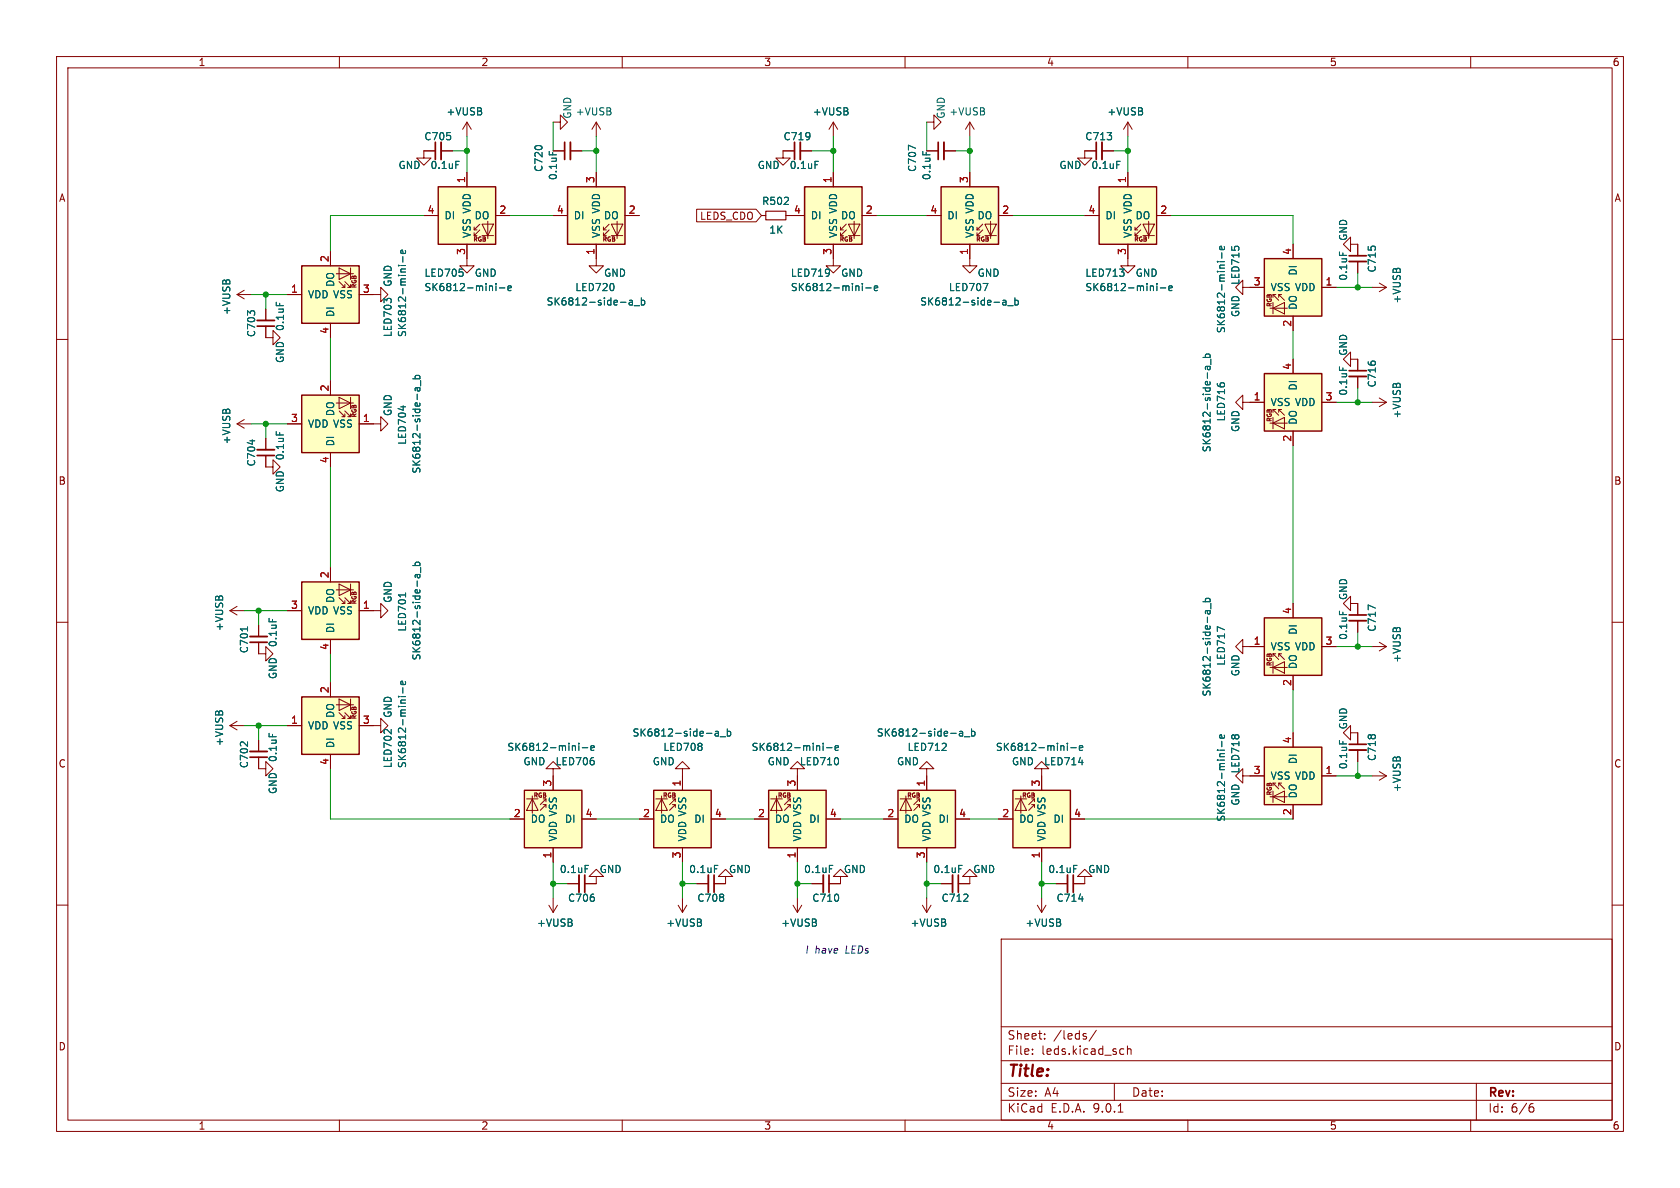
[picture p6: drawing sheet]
<svg xmlns="http://www.w3.org/2000/svg" width="297mm" height="210mm" viewBox="0 0 297 210" stroke-linecap="round" stroke-linejoin="round" font-family="sans-serif">
<defs><g id="words">
<text font-size="2.8" fill="#840000" x="178" y="190.9">Title:</text>
<g font-size="2.1" fill="#840000">
<text x="178" y="184">Sheet:</text>
<text x="186.2" y="184">/leds/</text>
<text x="178" y="186.7">File:</text>
<text x="184.1" y="186.7">leds.kicad_sch</text>
<text x="178" y="196.9">KiCad</text>
<text x="178" y="194.1">Size:</text>
<text x="184.7" y="194.1">A4</text>
<text x="185.7" y="196.9">E.D.A.</text>
<text x="193.3" y="196.9">9.0.1</text>
<text x="200" y="194.1">Date:</text>
<text x="263" y="194.3">Rev:</text>
<text x="263" y="196.9">Id:</text>
<text x="267.1" y="196.9">6/6</text>
</g>
<g font-size="1.8" fill="#840000">
<text x="35" y="11.9">1</text>
<text x="85" y="11.9">2</text>
<text x="135" y="11.9">3</text>
<text x="185" y="11.9">4</text>
<text x="235" y="11.9">5</text>
<text x="285" y="11.9">6</text>
<text x="10.3" y="35.9">A</text>
<text x="285.3" y="35.9">A</text>
<text x="123.7" y="39.1">LEDS_CDO</text>
<text x="10.3" y="85.9">B</text>
<text x="285.3" y="85.9">B</text>
<text x="10.3" y="135.9">C</text>
<text x="285.3" y="135.9">C</text>
<text x="10.3" y="185.9">D</text>
<text x="285.3" y="185.9">D</text>
<text x="35" y="199.9">1</text>
<text x="85" y="199.9">2</text>
<text x="135" y="199.9">3</text>
<text x="185" y="199.9">4</text>
<text x="235" y="199.9">5</text>
<text x="285" y="199.9">6</text>
</g>
<g font-size="1.8" fill="#006464">
<text x="78.8" y="20.6">+VUSB</text>
<text x="101.2" y="21.1" transform="rotate(-90 101.2 21.1)">GND</text>
<text x="101.7" y="20.6">+VUSB</text>
<text x="143.6" y="20.6">+VUSB</text>
<text x="167.2" y="21.1" transform="rotate(-90 167.2 21.1)">GND</text>
<text x="167.7" y="20.6">+VUSB</text>
<text x="195.7" y="20.6">+VUSB</text>
<text x="74.9" y="25">C705</text>
<text x="138.4" y="25">C719</text>
<text x="191.8" y="25">C713</text>
<text x="70.4" y="30.1">GND</text>
<text x="76" y="30.1">0.1uF</text>
<text x="96.1" y="30.5" transform="rotate(-90 96.1 30.5)">C720</text>
<text x="98.7" y="31.9" transform="rotate(-90 98.7 31.9)">0.1uF</text>
<text x="133.9" y="30.1">GND</text>
<text x="139.5" y="30.1">0.1uF</text>
<text x="162.2" y="30.5" transform="rotate(-90 162.2 30.5)">C707</text>
<text x="164.7" y="31.9" transform="rotate(-90 164.7 31.9)">0.1uF</text>
<text x="187.2" y="30.1">GND</text>
<text x="192.8" y="30.1">0.1uF</text>
<text x="78.5" y="39">DI</text>
<text x="83.8" y="39">DO</text>
<text x="101.3" y="39">DI</text>
<text x="106.7" y="39">DO</text>
<text x="134.6" y="36.4">R502</text>
<text x="135.9" y="41.5">1K</text>
<text x="143.3" y="39">DI</text>
<text x="148.6" y="39">DO</text>
<text x="167.4" y="39">DI</text>
<text x="172.7" y="39">DO</text>
<text x="195.3" y="39">DI</text>
<text x="200.7" y="39">DO</text>
<text x="83.4" y="42.2" transform="rotate(-90 83.4 42.2)">VSS VDD</text>
<text x="106.3" y="42.2" transform="rotate(-90 106.3 42.2)">VSS VDD</text>
<text x="148.2" y="42.2" transform="rotate(-90 148.2 42.2)">VSS VDD</text>
<text x="172.3" y="42.2" transform="rotate(-90 172.3 42.2)">VSS VDD</text>
<text x="200.3" y="42.2" transform="rotate(-90 200.3 42.2)">VSS VDD</text>
<text x="238.4" y="42.7" transform="rotate(-90 238.4 42.7)">GND</text>
<text x="54.4" y="52.9">VDD VSS</text>
<text x="59.3" y="50.8" transform="rotate(-90 59.3 50.8)">DO</text>
<text x="69.4" y="50.8" transform="rotate(-90 69.4 50.8)">GND</text>
<text x="74.9" y="49.1">LED705</text>
<text x="74.9" y="51.7">SK6812-mini-e</text>
<text x="83.8" y="49.1">GND</text>
<text x="101.6" y="51.7">LED720</text>
<text x="106.7" y="49.1">GND</text>
<text x="139.7" y="49.1">LED719</text>
<text x="139.7" y="51.7">SK6812-mini-e</text>
<text x="148.6" y="49.1">GND</text>
<text x="167.6" y="51.7">LED707</text>
<text x="172.7" y="49.1">GND</text>
<text x="191.8" y="49.1">LED713</text>
<text x="191.8" y="51.7">SK6812-mini-e</text>
<text x="200.7" y="49.1">GND</text>
<text x="219.3" y="50.5" transform="rotate(-90 219.3 50.5)">LED715</text>
<text x="224.5" y="51.7">VSS VDD</text>
<text x="229.5" y="48.8" transform="rotate(-90 229.5 48.8)">DI</text>
<text x="238.4" y="49.7" transform="rotate(-90 238.4 49.7)">0.1uF</text>
<text x="243.4" y="48.3" transform="rotate(-90 243.4 48.3)">C715</text>
<text x="247.8" y="53.8" transform="rotate(-90 247.8 53.8)">+VUSB</text>
<text x="40.9" y="55.8" transform="rotate(-90 40.9 55.8)">+VUSB</text>
<text x="45.3" y="59.7" transform="rotate(-90 45.3 59.7)">C703</text>
<text x="50.4" y="58.6" transform="rotate(-90 50.4 58.6)">0.1uF</text>
<text x="59.3" y="56.1" transform="rotate(-90 59.3 56.1)">DI</text>
<text x="69.4" y="59.7" transform="rotate(-90 69.4 59.7)">LED703</text>
<text x="72" y="59.7" transform="rotate(-90 72 59.7)">SK6812-mini-e</text>
<text x="96.5" y="54.2">SK6812-side-a_b</text>
<text x="162.6" y="54.2">SK6812-side-a_b</text>
<text x="216.8" y="59" transform="rotate(-90 216.8 59)">SK6812-mini-e</text>
<text x="219.3" y="56.2" transform="rotate(-90 219.3 56.2)">GND</text>
<text x="229.5" y="54.9" transform="rotate(-90 229.5 54.9)">DO</text>
<text x="50.4" y="64.3" transform="rotate(-90 50.4 64.3)">GND</text>
<text x="238.4" y="63" transform="rotate(-90 238.4 63)">GND</text>
<text x="224.5" y="72">VSS VDD</text>
<text x="229.5" y="69.1" transform="rotate(-90 229.5 69.1)">DI</text>
<text x="238.4" y="70" transform="rotate(-90 238.4 70)">0.1uF</text>
<text x="243.4" y="68.6" transform="rotate(-90 243.4 68.6)">C716</text>
<text x="54.4" y="75.8">VDD VSS</text>
<text x="59.3" y="73.7" transform="rotate(-90 59.3 73.7)">DO</text>
<text x="69.4" y="73.7" transform="rotate(-90 69.4 73.7)">GND</text>
<text x="216.8" y="74.6" transform="rotate(-90 216.8 74.6)">LED716</text>
<text x="219.3" y="76.5" transform="rotate(-90 219.3 76.5)">GND</text>
<text x="229.5" y="75.2" transform="rotate(-90 229.5 75.2)">DO</text>
<text x="247.8" y="74.1" transform="rotate(-90 247.8 74.1)">+VUSB</text>
<text x="40.9" y="78.6" transform="rotate(-90 40.9 78.6)">+VUSB</text>
<text x="45.3" y="82.6" transform="rotate(-90 45.3 82.6)">C704</text>
<text x="50.4" y="81.5" transform="rotate(-90 50.4 81.5)">0.1uF</text>
<text x="59.3" y="79" transform="rotate(-90 59.3 79)">DI</text>
<text x="72" y="78.7" transform="rotate(-90 72 78.7)">LED704</text>
<text x="74.5" y="83.8" transform="rotate(-90 74.5 83.8)">SK6812-side-a_b</text>
<text x="214.2" y="80" transform="rotate(-90 214.2 80)">SK6812-side-a_b</text>
<text x="50.4" y="87.1" transform="rotate(-90 50.4 87.1)">GND</text>
<text x="59.3" y="106.7" transform="rotate(-90 59.3 106.7)">DO</text>
<text x="69.4" y="106.7" transform="rotate(-90 69.4 106.7)">GND</text>
<text x="238.4" y="106.2" transform="rotate(-90 238.4 106.2)">GND</text>
<text x="39.6" y="111.7" transform="rotate(-90 39.6 111.7)">+VUSB</text>
<text x="54.4" y="108.8">VDD VSS</text>
<text x="59.3" y="112" transform="rotate(-90 59.3 112)">DI</text>
<text x="72" y="111.8" transform="rotate(-90 72 111.8)">LED701</text>
<text x="229.5" y="112.3" transform="rotate(-90 229.5 112.3)">DI</text>
<text x="238.4" y="113.2" transform="rotate(-90 238.4 113.2)">0.1uF</text>
<text x="243.4" y="111.8" transform="rotate(-90 243.4 111.8)">C717</text>
<text x="44" y="115.6" transform="rotate(-90 44 115.6)">C701</text>
<text x="49.1" y="114.5" transform="rotate(-90 49.1 114.5)">0.1uF</text>
<text x="74.5" y="116.8" transform="rotate(-90 74.5 116.8)">SK6812-side-a_b</text>
<text x="216.8" y="117.8" transform="rotate(-90 216.8 117.8)">LED717</text>
<text x="219.3" y="119.7" transform="rotate(-90 219.3 119.7)">GND</text>
<text x="224.5" y="115.2">VSS VDD</text>
<text x="229.5" y="118.4" transform="rotate(-90 229.5 118.4)">DO</text>
<text x="247.8" y="117.3" transform="rotate(-90 247.8 117.3)">+VUSB</text>
<text x="49.1" y="120.1" transform="rotate(-90 49.1 120.1)">GND</text>
<text x="214.2" y="123.2" transform="rotate(-90 214.2 123.2)">SK6812-side-a_b</text>
<text x="39.6" y="132" transform="rotate(-90 39.6 132)">+VUSB</text>
<text x="54.4" y="129.1">VDD VSS</text>
<text x="59.3" y="127" transform="rotate(-90 59.3 127)">DO</text>
<text x="69.4" y="127" transform="rotate(-90 69.4 127)">GND</text>
<text x="111.7" y="130.4">SK6812-side-a_b</text>
<text x="154.9" y="130.4">SK6812-side-a_b</text>
<text x="238.4" y="129" transform="rotate(-90 238.4 129)">GND</text>
<text x="44" y="135.9" transform="rotate(-90 44 135.9)">C702</text>
<text x="49.1" y="134.8" transform="rotate(-90 49.1 134.8)">0.1uF</text>
<text x="59.3" y="132.3" transform="rotate(-90 59.3 132.3)">DI</text>
<text x="69.4" y="135.9" transform="rotate(-90 69.4 135.9)">LED702</text>
<text x="72" y="135.9" transform="rotate(-90 72 135.9)">SK6812-mini-e</text>
<text x="89.6" y="132.9">SK6812-mini-e</text>
<text x="92.4" y="135.5">GND</text>
<text x="98.1" y="135.5">LED706</text>
<text x="115.3" y="135.5">GND</text>
<text x="117.2" y="132.9">LED708</text>
<text x="132.8" y="132.9">SK6812-mini-e</text>
<text x="135.6" y="135.5">GND</text>
<text x="141.3" y="135.5">LED710</text>
<text x="158.5" y="135.5">GND</text>
<text x="160.4" y="132.9">LED712</text>
<text x="176" y="132.9">SK6812-mini-e</text>
<text x="178.8" y="135.5">GND</text>
<text x="184.5" y="135.5">LED714</text>
<text x="219.3" y="136.8" transform="rotate(-90 219.3 136.8)">LED718</text>
<text x="229.5" y="135.2" transform="rotate(-90 229.5 135.2)">DI</text>
<text x="238.4" y="136.1" transform="rotate(-90 238.4 136.1)">0.1uF</text>
<text x="243.4" y="134.6" transform="rotate(-90 243.4 134.6)">C718</text>
<text x="49.1" y="140.5" transform="rotate(-90 49.1 140.5)">GND</text>
<text x="219.3" y="142.5" transform="rotate(-90 219.3 142.5)">GND</text>
<text x="224.5" y="138">VSS VDD</text>
<text x="229.5" y="141.2" transform="rotate(-90 229.5 141.2)">DO</text>
<text x="247.8" y="140.1" transform="rotate(-90 247.8 140.1)">+VUSB</text>
<text x="93.7" y="145.6">DO</text>
<text x="98.7" y="148.8" transform="rotate(-90 98.7 148.8)">VDD VSS</text>
<text x="99.8" y="145.6">DI</text>
<text x="116.6" y="145.6">DO</text>
<text x="121.5" y="148.8" transform="rotate(-90 121.5 148.8)">VDD VSS</text>
<text x="122.6" y="145.6">DI</text>
<text x="136.9" y="145.6">DO</text>
<text x="141.8" y="148.8" transform="rotate(-90 141.8 148.8)">VDD VSS</text>
<text x="143" y="145.6">DI</text>
<text x="159.8" y="145.6">DO</text>
<text x="164.7" y="148.8" transform="rotate(-90 164.7 148.8)">VDD VSS</text>
<text x="165.8" y="145.6">DI</text>
<text x="180.1" y="145.6">DO</text>
<text x="185" y="148.8" transform="rotate(-90 185 148.8)">VDD VSS</text>
<text x="186.1" y="145.6">DI</text>
<text x="216.8" y="145.4" transform="rotate(-90 216.8 145.4)">SK6812-mini-e</text>
<text x="98.9" y="154.5">0.1uF</text>
<text x="105.9" y="154.5">GND</text>
<text x="121.7" y="154.5">0.1uF</text>
<text x="128.8" y="154.5">GND</text>
<text x="142" y="154.5">0.1uF</text>
<text x="149.1" y="154.5">GND</text>
<text x="164.9" y="154.5">0.1uF</text>
<text x="172" y="154.5">GND</text>
<text x="185.2" y="154.5">0.1uF</text>
<text x="192.3" y="154.5">GND</text>
<text x="100.3" y="159.6">C706</text>
<text x="123.2" y="159.6">C708</text>
<text x="143.5" y="159.6">C710</text>
<text x="166.4" y="159.6">C712</text>
<text x="186.7" y="159.6">C714</text>
<text x="94.8" y="164">+VUSB</text>
<text x="117.7" y="164">+VUSB</text>
<text x="138" y="164">+VUSB</text>
<text x="160.9" y="164">+VUSB</text>
<text x="181.2" y="164">+VUSB</text>
</g>
<g font-size="1.8" fill="#a90000">
<text x="82.3" y="32.5" transform="rotate(-90 82.3 32.5)">1</text>
<text x="105.2" y="32.5" transform="rotate(-90 105.2 32.5)">3</text>
<text x="147.1" y="32.5" transform="rotate(-90 147.1 32.5)">1</text>
<text x="171.2" y="32.5" transform="rotate(-90 171.2 32.5)">3</text>
<text x="199.1" y="32.5" transform="rotate(-90 199.1 32.5)">1</text>
<text x="75.5" y="37.8">4</text>
<text x="88.2" y="37.8">2</text>
<text x="98.4" y="37.8">4</text>
<text x="111.1" y="37.8">2</text>
<text x="140.3" y="37.8">4</text>
<text x="153" y="37.8">2</text>
<text x="164.4" y="37.8">4</text>
<text x="177.1" y="37.8">2</text>
<text x="192.3" y="37.8">4</text>
<text x="205" y="37.8">2</text>
<text x="58.2" y="46.4" transform="rotate(-90 58.2 46.4)">2</text>
<text x="82.3" y="45.2" transform="rotate(-90 82.3 45.2)">3</text>
<text x="105.2" y="45.2" transform="rotate(-90 105.2 45.2)">1</text>
<text x="147.1" y="45.2" transform="rotate(-90 147.1 45.2)">3</text>
<text x="171.2" y="45.2" transform="rotate(-90 171.2 45.2)">1</text>
<text x="199.1" y="45.2" transform="rotate(-90 199.1 45.2)">3</text>
<text x="228.3" y="45.2" transform="rotate(-90 228.3 45.2)">4</text>
<text x="51.4" y="51.8">1</text>
<text x="64.1" y="51.8">3</text>
<text x="221.5" y="50.5">3</text>
<text x="234.2" y="50.5">1</text>
<text x="58.2" y="59.1" transform="rotate(-90 58.2 59.1)">4</text>
<text x="228.3" y="57.9" transform="rotate(-90 228.3 57.9)">2</text>
<text x="228.3" y="65.5" transform="rotate(-90 228.3 65.5)">4</text>
<text x="58.2" y="69.3" transform="rotate(-90 58.2 69.3)">2</text>
<text x="221.5" y="70.9">1</text>
<text x="234.2" y="70.9">3</text>
<text x="51.4" y="74.7">3</text>
<text x="64.1" y="74.7">1</text>
<text x="58.2" y="82" transform="rotate(-90 58.2 82)">4</text>
<text x="228.3" y="78.2" transform="rotate(-90 228.3 78.2)">2</text>
<text x="51.4" y="107.7">3</text>
<text x="58.2" y="102.3" transform="rotate(-90 58.2 102.3)">2</text>
<text x="64.1" y="107.7">1</text>
<text x="228.3" y="108.7" transform="rotate(-90 228.3 108.7)">4</text>
<text x="58.2" y="115" transform="rotate(-90 58.2 115)">4</text>
<text x="221.5" y="114">1</text>
<text x="234.2" y="114">3</text>
<text x="58.2" y="122.6" transform="rotate(-90 58.2 122.6)">2</text>
<text x="228.3" y="121.4" transform="rotate(-90 228.3 121.4)">2</text>
<text x="51.4" y="128">1</text>
<text x="64.1" y="128">3</text>
<text x="228.3" y="131.5" transform="rotate(-90 228.3 131.5)">4</text>
<text x="58.2" y="135.3" transform="rotate(-90 58.2 135.3)">4</text>
<text x="221.5" y="136.9">3</text>
<text x="234.2" y="136.9">1</text>
<text x="97.5" y="139.1" transform="rotate(-90 97.5 139.1)">3</text>
<text x="120.4" y="139.1" transform="rotate(-90 120.4 139.1)">1</text>
<text x="140.7" y="139.1" transform="rotate(-90 140.7 139.1)">3</text>
<text x="163.6" y="139.1" transform="rotate(-90 163.6 139.1)">1</text>
<text x="183.9" y="139.1" transform="rotate(-90 183.9 139.1)">3</text>
<text x="90.7" y="144.5">2</text>
<text x="103.4" y="144.5">4</text>
<text x="113.6" y="144.5">2</text>
<text x="126.3" y="144.5">4</text>
<text x="133.9" y="144.5">2</text>
<text x="146.6" y="144.5">4</text>
<text x="156.8" y="144.5">2</text>
<text x="169.5" y="144.5">4</text>
<text x="177.1" y="144.5">2</text>
<text x="189.8" y="144.5">4</text>
<text x="228.3" y="144.2" transform="rotate(-90 228.3 144.2)">2</text>
<text x="97.5" y="151.8" transform="rotate(-90 97.5 151.8)">1</text>
<text x="120.4" y="151.8" transform="rotate(-90 120.4 151.8)">3</text>
<text x="140.7" y="151.8" transform="rotate(-90 140.7 151.8)">1</text>
<text x="163.6" y="151.8" transform="rotate(-90 163.6 151.8)">3</text>
<text x="183.9" y="151.8" transform="rotate(-90 183.9 151.8)">1</text>
</g>
<g font-size="1.8" fill="#0000c2">
<text x="142.2" y="168.7">I have</text>
<text x="149.5" y="168.7">LEDs</text>
</g>
<g font-size="1.1" fill="#840000">
<text x="83.5" y="42.9">RGB</text>
<text x="106.4" y="42.9">RGB</text>
<text x="148.3" y="42.9">RGB</text>
<text x="172.4" y="42.9">RGB</text>
<text x="200.4" y="42.9">RGB</text>
<text x="63.2" y="51.1" transform="rotate(-90 63.2 51.1)">RGB</text>
<text x="225" y="54.4" transform="rotate(-90 225 54.4)">RGB</text>
<text x="63.2" y="73.9" transform="rotate(-90 63.2 73.9)">RGB</text>
<text x="225" y="74.7" transform="rotate(-90 225 74.7)">RGB</text>
<text x="63.2" y="107" transform="rotate(-90 63.2 107)">RGB</text>
<text x="225" y="117.9" transform="rotate(-90 225 117.9)">RGB</text>
<text x="63.2" y="127.3" transform="rotate(-90 63.2 127.3)">RGB</text>
<text x="94.2" y="141.2">RGB</text>
<text x="117.1" y="141.2">RGB</text>
<text x="137.4" y="141.2">RGB</text>
<text x="160.2" y="141.2">RGB</text>
<text x="180.6" y="141.2">RGB</text>
<text x="225" y="140.7" transform="rotate(-90 225 140.7)">RGB</text>
</g>
</g></defs>
<g fill="none" stroke="#840000" stroke-width=".18">
<path d="M10 10h277v190h-277zM12 12h273v186h-273zM60 10v2M110 10v2M160 10v2M210 10v2M260 10v2M10 60h2M285 60h2M10 110h2M285 110h2M10 160h2"/>
<path d="M177 166h108v32h-108zM285 160h2M60 198v2M110 198v2M160 198v2M177 194.5h108M177 191.5h108M177 187.5h108M177 181.5h108M182.5 186.3v.1M182.5 185.5v.1M184.7 183.6v.1"/>
<path d="M184.7 182.8v.1M191.9 183.2l.2 .2-.2 .3M191.9 182.7l.1 .1M193.8 182.1l-1.3 2M197 191.5v3M197.7 196.6h.8M198.2 185.4l.5 .1M198.7 186.3l-.5 .1M199.3 185.5l.2-.1 .4 .1 .1 .9M199.3 184.9v1.5M210 198v2M260 198v2"/>
<path d="M261 191.5v6.5M270.6 195.7h.4l.2 .3-.1 .5-.5 .1M271 195.1l-.4 .1"/>
</g>
<path d="M77.5 33h10.1v10.2h-10.1z" fill="#ffffc2"/>
<path d="M74.9 38.1h2.6M82.5 30.5v2.5M84.8 39.6l-1 1v-.5M85.2 39.6h2l-1 2.1zM86.2 39.1v3.1M87.6 38.1h2.6M82.5 43.2v2.5M83.8 40.6h.5M83.8 41.7h.5M84.8 40.6l-1 1.1v-.6M85.2 41.7h2M66 128.3h1.3v-1.3l1.3 1.3-1.3 1.2v-1.2" fill="none" stroke="#840000" stroke-width=".18"/>
<path d="M77.5 33h10.1v10.2h-10.1z" fill="none" stroke="#840000" stroke-width=".25"/>
<path d="M87.7 50.1v.1M87.7 50.5v.9M88.3 50.9h1M89.8 51l.6-.2-.1-.2-.3-.1-.2 .2 .1 .6h.4" fill="none" stroke="#006464" stroke-width=".18"/>
<path d="M53.3 123.2h10.2v10.2h-10.2z" fill="#ffffc2"/>
<path d="M50.8 128.3h2.5M58.4 120.7v2.5M58.4 133.4v2.5M59.4 124.6h3.1M59.9 126l1.1 1h-.5M59.9 123.6l2.1 1-2.1 1zM61 126l1 1h-.5M61 126.5v.5M62 123.6v2M62 126.5v.5M63.5 128.3h2.5" fill="none" stroke="#840000" stroke-width=".18"/>
<path d="M53.3 123.2h10.2v10.2h-10.2z" fill="none" stroke="#840000" stroke-width=".25"/>
<path d="M68 129h.4M69.2 128.9v.8M70.4 123.1h.2M70.9 123.1h.8M71.2 121.6v.9M71.6 120.5l.1 .3-.2 .2h-.6v-.5l.3-.1 .1 .6" fill="none" stroke="#006464" stroke-width=".18"/>
<path d="M53.3 47h10.2v10.2h-10.2z" fill="#ffffc2"/>
<g fill="none" stroke="#840000" stroke-width=".18">
<path d="M134.6 38.1h.8M138.9 38.1h.8M140.5 26.7h-2.1v1.2h1.3l-1.3 1.3-1.2-1.3h1.2M141.5 26.7h2M50.8 52.1h2.5M58.4 44.5v2.5M58.4 57.2v2.5M59.4 48.4h3.1M59.9 49.8l1.1 1h-.5M59.9 47.4l2.1 1-2.1 1zM61 49.8l1 1h-.5M61 50.3v.5"/>
<path d="M62 47.4v2M62 50.3v.5M63.5 52.1h3.8v-1.3l1.3 1.3-1.3 1.2v-1.2M141 158.8v2.5M143.5 156.2h2M148.6 154.9h1.3l-1.3-1.2-1.3 1.2h1.3v1.3h-2M140.2 160l.8 1.3M141.7 160l-.7 1.3"/>
</g>
<path d="M53.3 47h10.2v10.2h-10.2z" fill="none" stroke="#840000" stroke-width=".25"/>
<path d="M144.1 28.5h.6M70.4 46.9h.2M70.9 46.9h.8M71.2 45.4v.9M71.6 44.3l.1 .3-.2 .2h-.6v-.5l.3-.1 .1 .6M146.6 153h.6" fill="none" stroke="#006464" stroke-width=".18"/>
<path d="M140.5 25.1v3.1M146.6 154.7v3" fill="none" stroke="#840000" stroke-width=".3"/>
<path d="M141.5 25.1v3.1M145.5 154.7v3" fill="none" stroke="#840000" stroke-width=".33"/>
<path d="M135.4 37.3h3.5v1.6h-3.5z" fill="none" stroke="#840000" stroke-width=".2"/>
<path d="M135.9 139.7h10.1v10.2h-10.1z" fill="#ffffc2"/>
<g fill="none" stroke="#840000" stroke-width=".18">
<path d="M97.8 26.7h2M100.8 26.7h2.1M105.4 45.7v1.3h1.3l-1.3 1.3-1.3-1.3h1.3M141 135.9h1.2l-1.2-1.3-1.3 1.3h1.3v3.8M133.3 144.8h2.6M136.3 141.2h2M137.3 140.7v3.1M137.3 141.2l1 2.1h-2zM139.2 142.2h.5M139.7 142.7v-.5l-1 1.1M139.7 141.7v-.5l-1 1M141 149.9v2.5"/>
<path d="M146 144.8h2.6"/>
</g>
<path d="M135.9 139.7h10.1v10.2h-10.1z" fill="none" stroke="#840000" stroke-width=".25"/>
<path d="M97.1 26.8v.6M145.5 131.4v.1M145.5 131.8v.9M146.1 132.2h1M147.6 132.2l.6-.1v-.2l-.4-.1-.2 .2 .1 .6h.5" fill="none" stroke="#006464" stroke-width=".18"/>
<path d="M99.8 25.1v3.1" fill="none" stroke="#840000" stroke-width=".3"/>
<path d="M100.8 25.1v3.1" fill="none" stroke="#840000" stroke-width=".33"/>
<path d="M100.3 33h10.2v10.2h-10.2z" fill="#ffffc2"/>
<g fill="none" stroke="#840000" stroke-width=".18">
<path d="M77 26.7h-2.1v1.2h1.3l-1.3 1.3-1.2-1.3h1.2M78 26.7h2M82.5 21.6l-.7 1.3M82.5 21.6l.8 1.3M82.5 21.6v2.5M97.8 21.6h1.3v-1.3l1.2 1.3-1.2 1.3v-1.3M97.8 38.1h2.5M105.4 21.6v2.5M105.4 30.5v2.5M105.4 21.6l-.8 1.3M105.4 21.6l.8 1.3M107.7 39.6l-1 1v-.5"/>
<path d="M108.1 39.6h2l-1 2.1zM109.1 39.1v3.1M110.5 38.1h2.5M47 59.7h1.3v-1.3l1.2 1.3-1.2 1.3v-1.3M82.5 45.7v1.3h1.3l-1.3 1.3-1.2-1.3h1.2M105.4 43.2v2.5M106.7 40.6h.5M106.7 41.7h.5M107.7 40.6l-1 1.1v-.6M108.1 41.7h2M184.1 135.9h1.3l-1.3-1.3-1.2 1.3h1.2v1.3M163.8 158.8v2.5"/>
<path d="M166.4 156.2h2M171.4 154.9h1.3l-1.3-1.2-1.2 1.2h1.2v1.3h-2M184.1 158.8v2.5M186.7 156.2h2M191.8 154.9h1.2l-1.2-1.2-1.3 1.2h1.3v1.3h-2.1M163.1 160l.7 1.3M164.6 160l-.8 1.3M183.4 160l.7 1.3M184.9 160l-.8 1.3"/>
</g>
<path d="M100.3 33h10.2v10.2h-10.2z" fill="none" stroke="#840000" stroke-width=".25"/>
<path d="M80.6 28.5h.6M111.3 53.1h.5v.8M111.8 53.4h-.4l-.2 .2 .2 .3h.4M112.1 54h1M113.4 53.1h.3l.3 .2-.1 .6h-.5M113.4 52.6v1.3M169.5 153h.6M189.8 153h.6M190.7 158.9h.8" fill="none" stroke="#006464" stroke-width=".18"/>
<path d="M77 25.1v3.1M169.4 154.7v3M189.7 154.7v3" fill="none" stroke="#840000" stroke-width=".3"/>
<path d="M78 25.1v3.1M168.4 154.7v3M188.7 154.7v3" fill="none" stroke="#840000" stroke-width=".33"/>
<path d="M179.1 139.7h10.1v10.2h-10.1z" fill="#ffffc2"/>
<path d="M163.8 135.9h1.3l-1.3-1.3-1.2 1.3h1.2v1.3M184.1 137.2v2.5M176.5 144.8h2.6M179.5 141.2h2M180.5 140.7v3.1M180.5 141.2l1 2.1h-2zM182.4 142.2h.5M182.9 142.7v-.5l-1 1.1M182.9 141.7v-.5l-1 1M184.1 149.9v2.5M189.2 144.8h2.6" fill="none" stroke="#840000" stroke-width=".18"/>
<path d="M179.1 139.7h10.1v10.2h-10.1z" fill="none" stroke="#840000" stroke-width=".25"/>
<path d="M188.7 131.4v.1M188.7 131.8v.9M189.3 132.2h1M190.7 134.8h.8M190.8 132.2l.6-.1v-.2l-.4-.1-.2 .2 .1 .6h.5" fill="none" stroke="#006464" stroke-width=".18"/>
<path d="M158.7 139.7h10.2v10.2h-10.2z" fill="#ffffc2"/>
<g fill="none" stroke="#840000" stroke-width=".18">
<path d="M47 77.5v2M66 74.9h1.3v-1.2l1.3 1.2-1.3 1.3v-1.3M47 80.5v2.1h1.3v-1.3l1.2 1.3-1.2 1.2v-1.2M120.6 135.9h1.3l-1.3-1.3-1.2 1.3h1.2v1.3M163.8 137.2v2.5M156.2 144.8h2.5M159.1 141.2h2.1M160.1 140.7v3.1M160.1 141.2l1.1 2.1h-2.1zM162.1 142.2h.5M162.6 142.7v-.5l-1.1 1.1M162.6 141.7v-.5l-1.1 1"/>
<path d="M163.8 149.9v2.5M168.9 144.8h2.5"/>
</g>
<path d="M158.7 139.7h10.2v10.2h-10.2z" fill="none" stroke="#840000" stroke-width=".25"/>
<path d="M44.6 77.7v.8M48.8 76.3v.6M166.5 132.7h.8M167.2 131.5v.4M169.6 129.3h.5l.1 .8M170.2 129.6h-.4l-.2 .2 .2 .3h.4M170.5 130.2h1M171.8 129.3h.3l.3 .2-.2 .6h-.4M171.8 128.8v1.3" fill="none" stroke="#006464" stroke-width=".18"/>
<path d="M45.5 80.5h3" fill="none" stroke="#840000" stroke-width=".3"/>
<path d="M45.5 79.5h3" fill="none" stroke="#840000" stroke-width=".33"/>
<path d="M53.3 69.9h10.2v10.1h-10.2z" fill="#ffffc2"/>
<g fill="none" stroke="#840000" stroke-width=".18">
<path d="M41.9 52.1l1.3 .7M41.9 52.1h2.5M43.2 51.3l-1.3 .8M47 54.6v2M47 57.7v2M41.9 74.9h2.5M41.9 74.9l1.3 .8M43.2 74.2l-1.3 .7M50.8 74.9h2.5M58.4 67.3v2.6M59.4 71.2h3.1M59.9 72.6l1.1 1.1h-.5"/>
<path d="M59.9 70.2l2.1 1-2.1 1.1zM61 72.6l1 1.1h-.5M61 73.2v.5M62 70.2v2.1M62 73.2v.5M63.5 74.9h2.5M58.4 80v2.6M120.6 158.8v2.5M123.2 156.2h2M128.3 154.9h1.2l-1.2-1.2-1.3 1.2h1.3v1.3h-2.1M119.9 160l.7 1.3M121.4 160l-.8 1.3"/>
</g>
<path d="M53.3 69.9h10.2v10.1h-10.2z" fill="none" stroke="#840000" stroke-width=".25"/>
<path d="M48.8 53.4v.6M71.3 71.7v.8M73 67h1.2M73.5 67l-.1-.4 .2-.2 .6 .1v.5M73.7 68.5l.1 .5 .1 .1 .3-.1v-.5M74.2 68.5l-.7 .1v.5M74.4 67.3v.9M126.3 153h.6" fill="none" stroke="#006464" stroke-width=".18"/>
<path d="M45.5 57.7h3M126.2 154.7v3" fill="none" stroke="#840000" stroke-width=".3"/>
<path d="M45.5 56.6h3M125.2 154.7v3" fill="none" stroke="#840000" stroke-width=".33"/>
<path d="M115.6 139.7h10.1v10.2h-10.1z" fill="#ffffc2"/>
<path d="M66 108h1.3v-1.3l1.3 1.3-1.3 1.2v-1.2M120.6 137.2v2.5M113 144.8h2.6M116 141.2h2M117 140.7v3.1M117 141.2l1 2.1h-2zM118.9 142.2h.5M119.4 142.7v-.5l-1 1.1M119.4 141.7v-.5l-1 1M120.6 149.9v2.5M125.7 144.8h2.6" fill="none" stroke="#840000" stroke-width=".18"/>
<path d="M115.6 139.7h10.1v10.2h-10.1z" fill="none" stroke="#840000" stroke-width=".25"/>
<path d="M126.5 129.3h.4l.1 .8M127 129.6h-.4l-.2 .2 .2 .3h.4M127.3 130.2h1M128.6 129.3h.3l.3 .2-.1 .6h-.5M128.6 128.8v1.3" fill="none" stroke="#006464" stroke-width=".18"/>
<path d="M53.3 102.9h10.2v10.1h-10.2z" fill="#ffffc2"/>
<g fill="none" stroke="#840000" stroke-width=".18">
<path d="M191.8 26.7h2M194.8 26.7h2M199.4 21.6l-.8 1.3M199.4 21.6l.8 1.3M199.4 21.6v2.5M219.7 50.8v-1.3l-1.3 1.3 1.3 1.3v-1.3h1.3M238.8 43.2v-1.3l-1.3 1.3 1.3 1.3v-1.3h1.2v2M240 46.2v2.1M242.6 50.8h2.5M243.8 50l1.3 .8M245.1 50.8l-1.3 .8M238.8 63.5v-1.3l-1.3 1.3 1.3 1.3v-1.3h1.2"/>
<path d="M40.6 108h2.6M40.6 108l1.3 .7M41.9 107.2l-1.3 .8M45.7 113.5v2.1h1.3v-1.3l1.3 1.3-1.3 1.2v-1.2M45.7 110.5v2M50.8 108h2.5M58.4 100.3v2.6M58.4 113v2.6M59.4 104.3h3.1M59.9 105.7l1.1 1h-.5M59.9 103.3l2.1 1-2.1 1zM61 105.7l1 1h-.5"/>
<path d="M61 106.2v.5M62 103.3v2M62 106.2v.5M63.5 108h2.5"/>
</g>
<path d="M53.3 102.9h10.2v10.1h-10.2z" fill="none" stroke="#840000" stroke-width=".25"/>
<path d="M197.4 28.5h.6M236.8 44.5v.6M73 100h1.2M73.5 100l-.1-.4 .2-.2 .6 .1v.5M43.8 110.8v.7M47.6 109.3v.6M71.7 104.8v.7M73.7 101.5l.1 .5 .1 .2 .3-.2v-.5M74.2 101.5l-.7 .1v.5M74.4 100.3v.9" fill="none" stroke="#006464" stroke-width=".18"/>
<path d="M193.8 25.1v3.1M238.5 45.2h3.1M44.2 113.5h3" fill="none" stroke="#840000" stroke-width=".3"/>
<path d="M194.8 25.1v3.1M238.5 46.2h3.1M44.2 112.5h3" fill="none" stroke="#840000" stroke-width=".33"/>
<path d="M223.5 45.7h10.2v10.2h-10.2z" fill="#ffffc2"/>
<path d="M147.3 45.7v1.3h1.3l-1.3 1.3-1.3-1.3h1.3M221 50.8h2.5M224.5 54.5h3.1M225 54.5l2.1-1v2zM225 53.5v2M225.6 52.1h-.6l1.1 1M226.1 52.1v.5M226.6 52.1h-.5l1 1M228.6 43.2v2.5M228.6 55.9v2.5M233.7 50.8h2.5" fill="none" stroke="#840000" stroke-width=".18"/>
<path d="M223.5 45.7h10.2v10.2h-10.2z" fill="none" stroke="#840000" stroke-width=".25"/>
<path d="M215.2 46.3h.1M215.6 46.3h.9M216 44.7v.9M216.4 43.6l.1 .4-.2 .1h-.6v-.5l.2-.1 .2 .6" fill="none" stroke="#006464" stroke-width=".18"/>
<path d="M142.2 33h10.2v10.2h-10.2z" fill="#ffffc2"/>
<g fill="none" stroke="#840000" stroke-width=".18">
<path d="M139.7 38.1h2.5M147.3 21.6v2.5M147.3 30.5v2.5M147.3 21.6l-.7 1.3M147.3 21.6l.8 1.3M149.6 39.6l-1 1v-.5M150 39.6h2l-1 2.1zM151 39.1v3.1M152.4 38.1h2.5M191.8 26.7v1.2h1.2l-1.2 1.3-1.3-1.3h1.3M147.3 43.2v2.5M148.6 40.6h.5"/>
<path d="M148.6 41.7h.5M149.6 40.6l-1 1.1v-.6M150 41.7h2M199.4 45.7v1.3h1.3l-1.3 1.3-1.3-1.3h1.3M240 63.5v2M240 66.5v2.1M242.6 71.1h2.5M243.8 70.4l1.3 .7M245.1 71.1l-1.3 .8"/>
</g>
<path d="M142.2 33h10.2v10.2h-10.2z" fill="none" stroke="#840000" stroke-width=".25"/>
<path d="M152.5 50.1v.1M152.5 50.5v.9M153.1 50.9h.9M154.6 51l.6-.2-.1-.2-.4-.1-.1 .2v.6h.5M236.8 64.9v.6" fill="none" stroke="#006464" stroke-width=".18"/>
<path d="M238.5 65.5h3.1" fill="none" stroke="#840000" stroke-width=".3"/>
<path d="M238.5 66.5h3.1" fill="none" stroke="#840000" stroke-width=".33"/>
<path d="M194.3 33h10.2v10.2h-10.2z" fill="#ffffc2"/>
<path d="M191.8 38.1h2.5M199.4 30.5v2.5M201.7 39.6l-1 1v-.5M202.1 39.6h2l-1 2.1zM203.1 39.1v3.1M204.5 38.1h2.5M199.4 43.2v2.5M200.7 40.6h.5M200.7 41.7h.5M201.7 40.6l-1 1.1v-.6M202.1 41.7h2" fill="none" stroke="#840000" stroke-width=".18"/>
<path d="M194.3 33h10.2v10.2h-10.2z" fill="none" stroke="#840000" stroke-width=".25"/>
<path d="M204.5 50.1v.1M204.5 50.5v.9M205.1 50.9h1M206.6 51l.6-.2v-.2l-.4-.1-.2 .2 .1 .6h.5" fill="none" stroke="#006464" stroke-width=".18"/>
<path d="M223.5 66h10.2v10.2h-10.2z" fill="#ffffc2"/>
<path d="M221 71.1h2.5M224.5 74.8h3.1M225 74.8l2.1-1v2zM225 73.8v2M225.6 72.4h-.6l1.1 1M226.1 72.4v.5M226.6 72.4h-.5l1 1M228.6 63.5v2.5M228.6 76.2v2.5M233.7 71.1h2.5M238.8 106.7v-1.3l-1.3 1.3 1.3 1.3v-1.3h1.2" fill="none" stroke="#840000" stroke-width=".18"/>
<path d="M223.5 66h10.2v10.2h-10.2z" fill="none" stroke="#840000" stroke-width=".25"/>
<path d="M212.7 63.2h1.2M213.2 63.2l-.1-.4 .2-.2 .6 .1v.5M213.4 64.8l.1 .4 .1 .2 .3-.2v-.4M213.9 64.8h-.7v.5M214.1 63.5v1" fill="none" stroke="#006464" stroke-width=".18"/>
<path d="M223.5 109.2h10.2v10.2h-10.2z" fill="#ffffc2"/>
<path d="M171.4 45.7v1.3h1.3l-1.3 1.3-1.2-1.3h1.2M221 114.3h2.5M224.5 118h3.1M225 118l2.1-1v2zM225 117v2M225.6 115.6h-.6l1.1 1M226.1 115.6v.5M226.6 115.6h-.5l1 1M228.6 106.7v2.5M228.6 119.4v2.5M233.7 114.3h2.5" fill="none" stroke="#840000" stroke-width=".18"/>
<path d="M223.5 109.2h10.2v10.2h-10.2z" fill="none" stroke="#840000" stroke-width=".25"/>
<path d="M212.7 106.4h1.2M213.2 106.4l-.1-.4 .2-.2 .6 .1v.5M213.4 107.9l.1 .5 .1 .1 .3-.1v-.5M213.9 107.9l-.7 .1v.5M214.1 106.7v.9M216.5 111.3l-1.3-.5v.8" fill="none" stroke="#006464" stroke-width=".18"/>
<path d="M166.4 33h10.1v10.2h-10.1z" fill="#ffffc2"/>
<g fill="none" stroke="#840000" stroke-width=".18">
<path d="M163.8 21.6h1.3v-1.3l1.3 1.3-1.3 1.3v-1.3M163.8 38.1h2.6M163.8 26.7h2.1M166.9 26.7h2M171.4 21.6v2.5M171.4 30.5v2.5M171.4 21.6l-.7 1.3M171.4 21.6l.8 1.3M173.7 39.6l-1 1v-.5M174.1 39.6h2l-1 2.1zM175.1 39.1v3.1M176.5 38.1h2.6"/>
<path d="M171.4 43.2v2.5M172.7 40.6h.5M172.7 41.7h.5M173.7 40.6l-1 1.1v-.6M174.1 41.7h2M219.7 114.3v-1.3l-1.3 1.3 1.3 1.3v-1.3h1.3M240 106.7v2M240 109.7v2.1M242.6 114.3h2.5M243.8 113.5l1.3 .8M245.1 114.3l-1.3 .8M238.8 129.5v-1.2l-1.3 1.2 1.3 1.3v-1.3h1.2v2.1"/>
<path d="M240 132.6v2M242.6 137.2h2.5M243.8 136.4l1.3 .8M245.1 137.2l-1.3 .7"/>
</g>
<path d="M166.4 33h10.1v10.2h-10.1z" fill="none" stroke="#840000" stroke-width=".25"/>
<path d="M161.9 26.2l-1.3-.5v.8M163.1 26.8v.6M173.8 50.1h.8l-.5 1.3M177.3 53.1h.5l.1 .8M177.9 53.4h-.5l-.2 .2 .2 .3h.5M178.2 54h.9M179.4 53.1h.4l.2 .2-.1 .6h-.5M179.4 52.6v1.3M236.8 108v.6M243.1 107.5l-1.2-.5v.8M236.8 130.9v.6" fill="none" stroke="#006464" stroke-width=".18"/>
<path d="M165.9 25.1v3.1M238.5 108.7h3.1M238.5 131.6h3.1" fill="none" stroke="#840000" stroke-width=".3"/>
<path d="M166.9 25.1v3.1M238.5 109.7h3.1M238.5 132.6h3.1" fill="none" stroke="#840000" stroke-width=".33"/>
<path d="M223.5 132.1h10.2v10.1h-10.2z" fill="#ffffc2"/>
<g fill="none" stroke="#840000" stroke-width=".18">
<path d="M219.7 71.1v-1.2l-1.3 1.2 1.3 1.3v-1.3h1.3M97.8 135.9h1.3l-1.3-1.3-1.3 1.3h1.3v1.3M219.7 137.2v-1.3l-1.3 1.3 1.3 1.2v-1.2h3.8M225 139.8v2.1M225.6 138.4h-.6l1.1 1M226.1 138.4v.5M226.6 138.4h-.5l1 1M228.6 129.5v2.6M233.7 137.2h2.5M97.8 158.8v2.5M100.3 156.2h2.1M105.4 154.9h1.3l-1.3-1.2-1.3 1.2h1.3v1.3h-2"/>
<path d="M224.5 140.8h3.1M225 140.8l2.1-1v2.1zM228.6 142.2v2.6M97 160l.8 1.3M98.6 160l-.8 1.3"/>
</g>
<path d="M223.5 132.1h10.2v10.1h-10.2z" fill="none" stroke="#840000" stroke-width=".25"/>
<path d="M215.2 132.6h.1M215.6 132.6h.9M216 131v1M216.4 130l.1 .3-.2 .2-.6-.1v-.4l.2-.1 .2 .6M103.4 153h.6" fill="none" stroke="#006464" stroke-width=".18"/>
<path d="M103.4 154.7v3" fill="none" stroke="#840000" stroke-width=".3"/>
<path d="M102.4 154.7v3" fill="none" stroke="#840000" stroke-width=".33"/>
<path d="M92.7 139.7h10.2v10.2h-10.2z" fill="#ffffc2"/>
<g fill="none" stroke="#840000" stroke-width=".18">
<path d="M74.9 26.7h2.1M74.9 38.1h2.6M78 26.7h2M82.5 30.5v2.5M87.6 38.1h2.6M97.8 26.7h2M97.8 38.1h2.5M100.8 26.7h2.1M105.4 30.5v2.5M110.5 38.1h2.5M123.2 37h10.5l.9 1.1-.9 1.1h-10.5zM134.6 38.1h.8"/>
<path d="M138.4 26.7h2.1M138.9 38.1h3.3M141.5 26.7h2M147.3 30.5v2.5M152.4 38.1h2.5M163.8 26.7h2.1M163.8 38.1h2.6M166.9 26.7h2M171.4 30.5v2.5M176.5 38.1h2.6M191.8 26.7h2M191.8 38.1h2.5"/>
<path d="M194.8 26.7h2M199.4 30.5v2.5M204.5 38.1h2.5M47 54.6v2M47 57.7v2M50.8 52.1h2.5M58.4 44.5v2.5M58.4 57.2v2.5M63.5 52.1h2.5M82.5 43.2v2.5M105.4 43.2v2.5M147.3 43.2v2.5"/>
<path d="M171.4 43.2v2.5M199.4 43.2v2.5M221 50.8h2.5M228.6 43.2v2.5M228.6 55.9v2.5M233.7 50.8h2.5M240 43.2v2M240 46.2v2.1M47 77.5v2M50.8 74.9h2.5M58.4 67.3v2.6M63.5 74.9h2.5"/>
<path d="M221 71.1h2.5M228.6 63.5v2.5M228.6 76.2v2.5M233.7 71.1h2.5M240 63.5v2M240 66.5v2.1M47 80.5v2.1M58.4 80v2.6M45.7 110.5v2M45.7 113.5v2.1M50.8 108h2.5M58.4 100.3v2.6"/>
<path d="M58.4 113v2.6M63.5 108h2.5M221 114.3h2.5M228.6 106.7v2.5M228.6 119.4v2.5M233.7 114.3h2.5M240 106.7v2M240 109.7v2.1M40.6 128.3l1.3 .7M40.6 128.3h2.6M41.9 127.5l-1.3 .8M45.7 133.9v2h1.3v-1.3l1.3 1.3-1.3 1.3v-1.3"/>
<path d="M45.7 130.8v2M50.8 128.3h2.5M58.4 120.7v2.5M58.4 133.4v2.5M63.5 128.3h2.5M97.8 137.2v2.5M120.6 137.2v2.5M141 137.2v2.5M163.8 137.2v2.5M184.1 137.2v2.5M221 137.2h2.5M228.6 129.5v2.6"/>
<path d="M233.7 137.2h2.5M240 129.5v2.1M240 132.6v2M90.2 144.8h2.5M93.1 141.2h2M94.1 140.7v3.1M94.1 141.2l1 2.1h-2zM96 142.2h.5M96.5 142.7v-.5l-1 1.1M96.5 141.7v-.5l-1 1M97.8 149.9v2.5M100.3 156.2h2.1"/>
<path d="M102.9 144.8h2.5M103.4 156.2h2M113 144.8h2.6M120.6 149.9v2.5M123.2 156.2h2M125.7 144.8h2.6M126.2 156.2h2.1M133.3 144.8h2.6M141 149.9v2.5M143.5 156.2h2M146 144.8h2.6M146.6 156.2h2"/>
<path d="M156.2 144.8h2.5M163.8 149.9v2.5M166.4 156.2h2M168.9 144.8h2.5M169.4 156.2h2M176.5 144.8h2.6M184.1 149.9v2.5M186.7 156.2h2M189.2 144.8h2.6M189.7 156.2h2.1M228.6 142.2v2.6"/>
</g>
<path d="M92.7 139.7h10.2v10.2h-10.2z" fill="none" stroke="#840000" stroke-width=".25"/>
<g fill="none" stroke="#006464" stroke-width=".18">
<path d="M80.6 28.5h.6M97.1 26.8v.6M144.1 28.5h.6M161.9 26.2l-1.3-.5v.8M163.1 26.8v.6M197.4 28.5h.6M48.8 53.4v.6M70.4 46.9h.2M70.9 46.9h.8M71.2 45.4v.9M71.6 44.3l.1 .3-.2 .2h-.6v-.5l.3-.1 .1 .6M87.7 50.1v.1"/>
<path d="M87.7 50.5v.9M88.3 50.9h1M89.8 51l.6-.2-.1-.2-.3-.1-.2 .2 .1 .6h.4M111.3 53.1h.5v.8M111.8 53.4h-.4l-.2 .2 .2 .3h.4M112.1 54h1M113.4 53.1h.3l.3 .2-.1 .6h-.5M113.4 52.6v1.3M152.5 50.1v.1M152.5 50.5v.9M153.1 50.9h.9M154.6 51l.6-.2-.1-.2-.4-.1-.1 .2v.6h.5"/>
<path d="M173.8 50.1h.8l-.5 1.3M177.3 53.1h.5l.1 .8M177.9 53.4h-.5l-.2 .2 .2 .3h.5M178.2 54h.9M179.4 53.1h.4l.2 .2-.1 .6h-.5M179.4 52.6v1.3M204.5 50.1v.1M204.5 50.5v.9M205.1 50.9h1M206.6 51l.6-.2v-.2l-.4-.1-.2 .2 .1 .6h.5M215.2 46.3h.1M215.6 46.3h.9"/>
<path d="M216 44.7v.9M216.4 43.6l.1 .4-.2 .1h-.6v-.5l.2-.1 .2 .6M236.8 44.5v.6M44.6 77.7v.8M48.8 76.3v.6M71.3 71.7v.8M73 67h1.2M73.5 67l-.1-.4 .2-.2 .6 .1v.5M73.7 68.5l.1 .5 .1 .1 .3-.1v-.5M74.2 68.5l-.7 .1v.5M74.4 67.3v.9M212.7 63.2h1.2"/>
<path d="M213.2 63.2l-.1-.4 .2-.2 .6 .1v.5M213.4 64.8l.1 .4 .1 .2 .3-.2v-.4M213.9 64.8h-.7v.5M214.1 63.5v1M236.8 64.9v.6M73 100h1.2M73.5 100l-.1-.4 .2-.2 .6 .1v.5M43.8 110.8v.7M47.6 109.3v.6M71.7 104.8v.7M73.7 101.5l.1 .5 .1 .2 .3-.2v-.5M74.2 101.5l-.7 .1v.5"/>
<path d="M74.4 100.3v.9M212.7 106.4h1.2M213.2 106.4l-.1-.4 .2-.2 .6 .1v.5M213.4 107.9l.1 .5 .1 .1 .3-.1v-.5M213.9 107.9l-.7 .1v.5M214.1 106.7v.9M216.5 111.3l-1.3-.5v.8M236.8 108v.6M243.1 107.5l-1.2-.5v.8M47.6 129.6v.6M68 129h.4M69.2 128.9v.8"/>
<path d="M70.4 123.1h.2M70.9 123.1h.8M71.2 121.6v.9M71.6 120.5l.1 .3-.2 .2h-.6v-.5l.3-.1 .1 .6M102.3 131.4v.1M102.3 131.8v.9M102.9 132.2h1M104.5 132.2l.6-.1-.1-.2-.4-.1-.1 .2v.6h.5M126.5 129.3h.4l.1 .8M127 129.6h-.4l-.2 .2 .2 .3h.4M127.3 130.2h1M128.6 129.3h.3l.3 .2-.1 .6h-.5"/>
<path d="M128.6 128.8v1.3M145.5 131.4v.1M145.5 131.8v.9M146.1 132.2h1M147.6 132.2l.6-.1v-.2l-.4-.1-.2 .2 .1 .6h.5M166.5 132.7h.8M167.2 131.5v.4M169.6 129.3h.5l.1 .8M170.2 129.6h-.4l-.2 .2 .2 .3h.4M170.5 130.2h1M171.8 129.3h.3l.3 .2-.2 .6h-.4M171.8 128.8v1.3"/>
<path d="M188.7 131.4v.1M188.7 131.8v.9M189.3 132.2h1M190.7 134.8h.8M190.8 132.2l.6-.1v-.2l-.4-.1-.2 .2 .1 .6h.5M215.2 132.6h.1M215.6 132.6h.9M216 131v1M216.4 130l.1 .3-.2 .2-.6-.1v-.4l.2-.1 .2 .6M236.8 130.9v.6M103.4 153h.6M126.3 153h.6"/>
<path d="M146.6 153h.6M169.5 153h.6M189.8 153h.6M190.7 158.9h.8"/>
</g>
<path d="M44.2 133.9h3" fill="none" stroke="#840000" stroke-width=".3"/>
<path d="M44.2 132.8h3" fill="none" stroke="#840000" stroke-width=".33"/>
<g fill="none" stroke="#009600" stroke-width=".18">
<path d="M74.9 38.1h-16.5v6.4M80 26.7h2.5M82.5 24.1v6.4M90.2 38.1h7.6M97.8 21.6v5.1M102.9 26.7h2.5M105.4 24.1v6.4M143.5 26.7h3.8M147.3 24.1v6.4M154.9 38.1h8.9M163.8 21.6v5.1M168.9 26.7h2.5"/>
<path d="M171.4 24.1v6.4M179.1 38.1h12.7M196.8 26.7h2.6M199.4 24.1v6.4M207 38.1h21.6v5.1M44.4 52.1h6.4M47 52.1v2.5M58.4 59.7v7.6M228.6 58.4v5.1M236.2 50.8h6.4M240 48.3v2.5M44.4 74.9h6.4"/>
<path d="M47 74.9v2.6M228.6 78.7v28M236.2 71.1h6.4M240 68.6v2.5M58.4 82.6v17.7M43.2 108h7.6M45.7 108v2.5M58.4 115.6v5.1M236.2 114.3h6.4M240 111.8v2.5M43.2 128.3h7.6M45.7 128.3v2.5"/>
<path d="M58.4 135.9v8.9h31.8M228.6 121.9v7.6M236.2 137.2h6.4M240 134.6v2.6M97.8 152.4v6.4M97.8 156.2h2.5M105.4 144.8h7.6M120.6 156.2h2.6M120.6 152.4v6.4M128.3 144.8h5M141 156.2h2.5M141 152.4v6.4"/>
<path d="M148.6 144.8h7.6M163.8 152.4v6.4M163.8 156.2h2.6M171.4 144.8h5.1M184.1 156.2h2.6M184.1 152.4v6.4M191.8 144.8h36.8"/>
</g>
<g fill="#009600" stroke="#009600" stroke-width=".18">
<circle cx="47" cy="52.1" r=".46"/>
<circle cx="105.4" cy="26.7" r=".46"/>
<circle cx="82.5" cy="26.7" r=".46"/>
<circle cx="47" cy="74.9" r=".46"/>
<circle cx="45.7" cy="108" r=".46"/>
<circle cx="199.4" cy="26.7" r=".46"/>
<circle cx="147.3" cy="26.7" r=".46"/>
<circle cx="171.4" cy="26.7" r=".46"/>
<circle cx="120.6" cy="156.2" r=".46"/>
<circle cx="97.8" cy="156.2" r=".46"/>
<circle cx="45.7" cy="128.3" r=".46"/>
<circle cx="163.8" cy="156.2" r=".46"/>
<circle cx="141" cy="156.2" r=".46"/>
<circle cx="184.1" cy="156.2" r=".46"/>
<circle cx="240" cy="50.8" r=".46"/>
<circle cx="240" cy="71.1" r=".46"/>
<circle cx="240" cy="114.3" r=".46"/>
<circle cx="240" cy="137.2" r=".46"/>
</g>
<use href="#words"/>
</svg>
